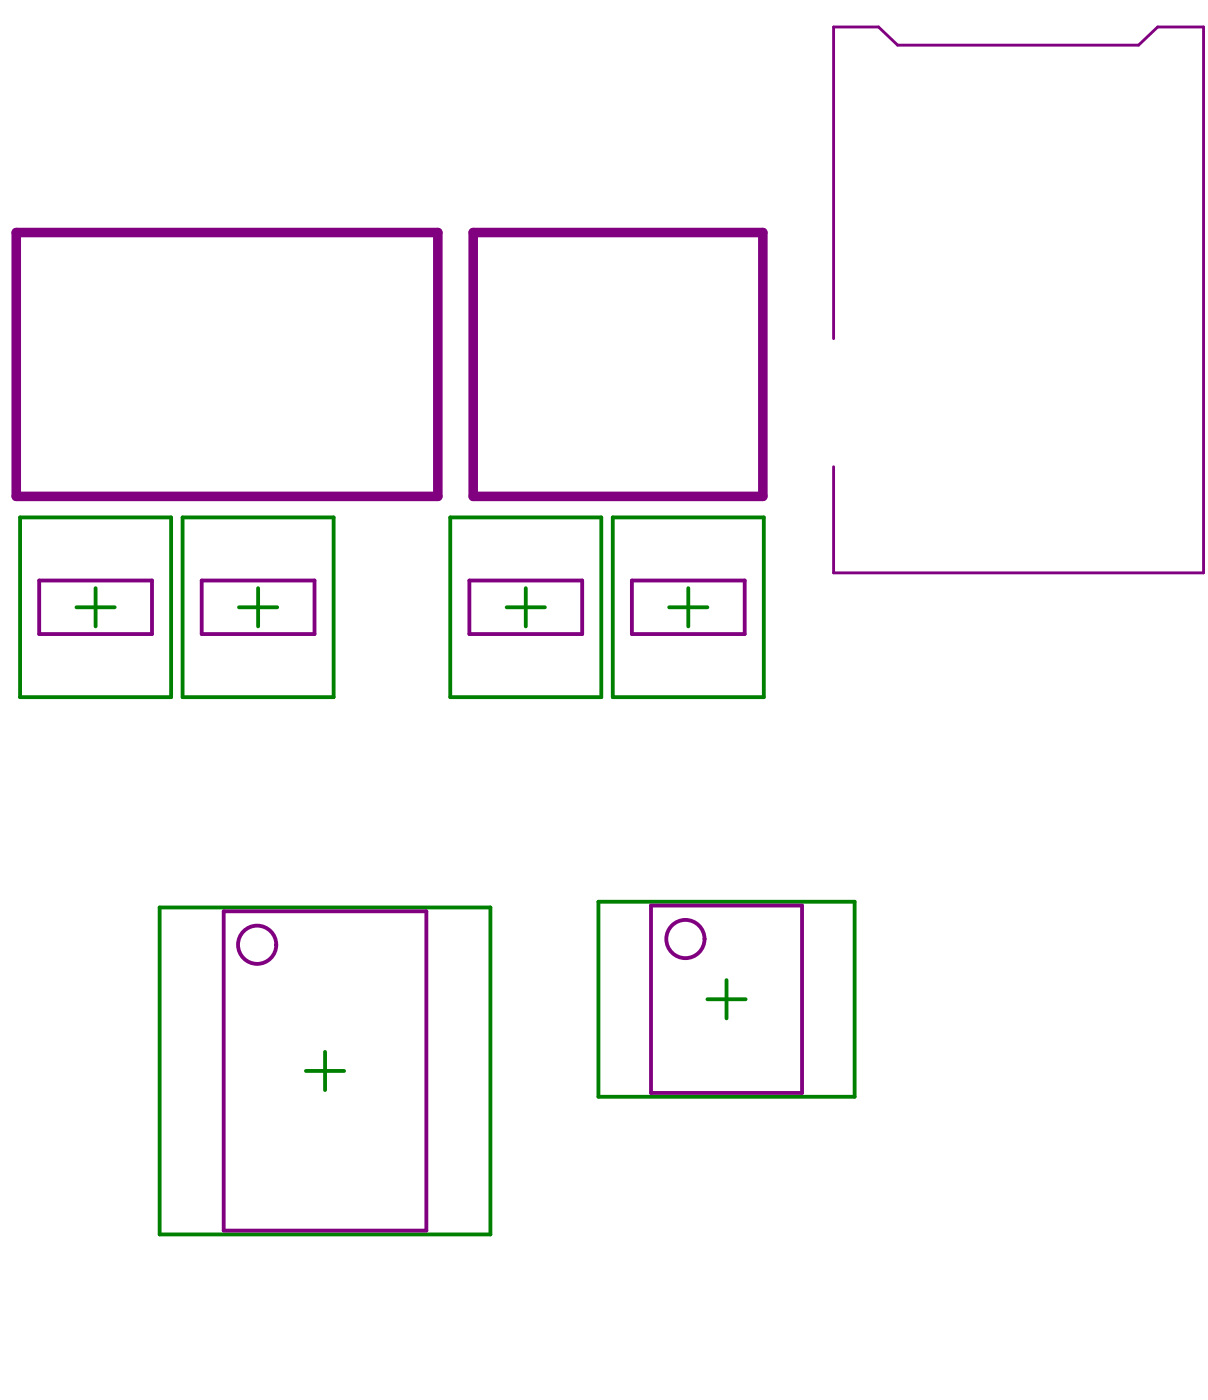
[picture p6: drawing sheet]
<svg xmlns="http://www.w3.org/2000/svg" width="53mm" height="62mm" viewBox="0 0 53 62" stroke-linecap="round" stroke-linejoin="round" font-family="sans-serif">
<g fill="none" stroke="#008000" stroke-width=".17">
<path d="M.9 22.8h6.6v7.9h-6.6zM3.4 26.8h1.7M4.2 25.9v1.7M8.1 22.8h6.6v7.9h-6.6zM10.5 26.8h1.7M11.4 25.9v1.7M19.9 22.8h6.6v7.9h-6.6zM22.3 26.8h1.7M23.2 25.9v1.7M26.4 39.8h11.3v8.6h-11.3zM27 22.8h6.7v7.9h-6.7zM29.5 26.8h1.7"/>
<path d="M30.4 25.9v1.7M7 40h14.6v14.4h-14.6zM13.5 47.2h1.7M14.3 46.4v1.7M31.2 44.1h1.7M32 43.2v1.7"/>
</g>
<path d="M.7 10.3h18.6v11.6h-18.6zM20.9 10.3h12.7v11.6h-12.7z" fill="none" stroke="#800080" stroke-width=".42"/>
<g fill="none" stroke="#800080" stroke-width=".17">
<path d="M1.7 25.6h5v2.4h-5zM8.9 25.6h5v2.4h-5zM20.7 25.6h5v2.4h-5zM27.9 25.6h4.9v2.4h-4.9zM28.7 39.9h6.7v8.3h-6.7zM9.9 40.2h8.9v14.1h-8.9z"/>
<circle cx="11.3" cy="41.7" r=".84"/>
<circle cx="30.2" cy="41.4" r=".84"/>
</g>
<path d="M36.8 14.9v-13.7h1.9l.9 .8h10.6l.9-.8h2v24.1h-16.3v-4.7" fill="none" stroke="#800080" stroke-width=".13"/>
</svg>
